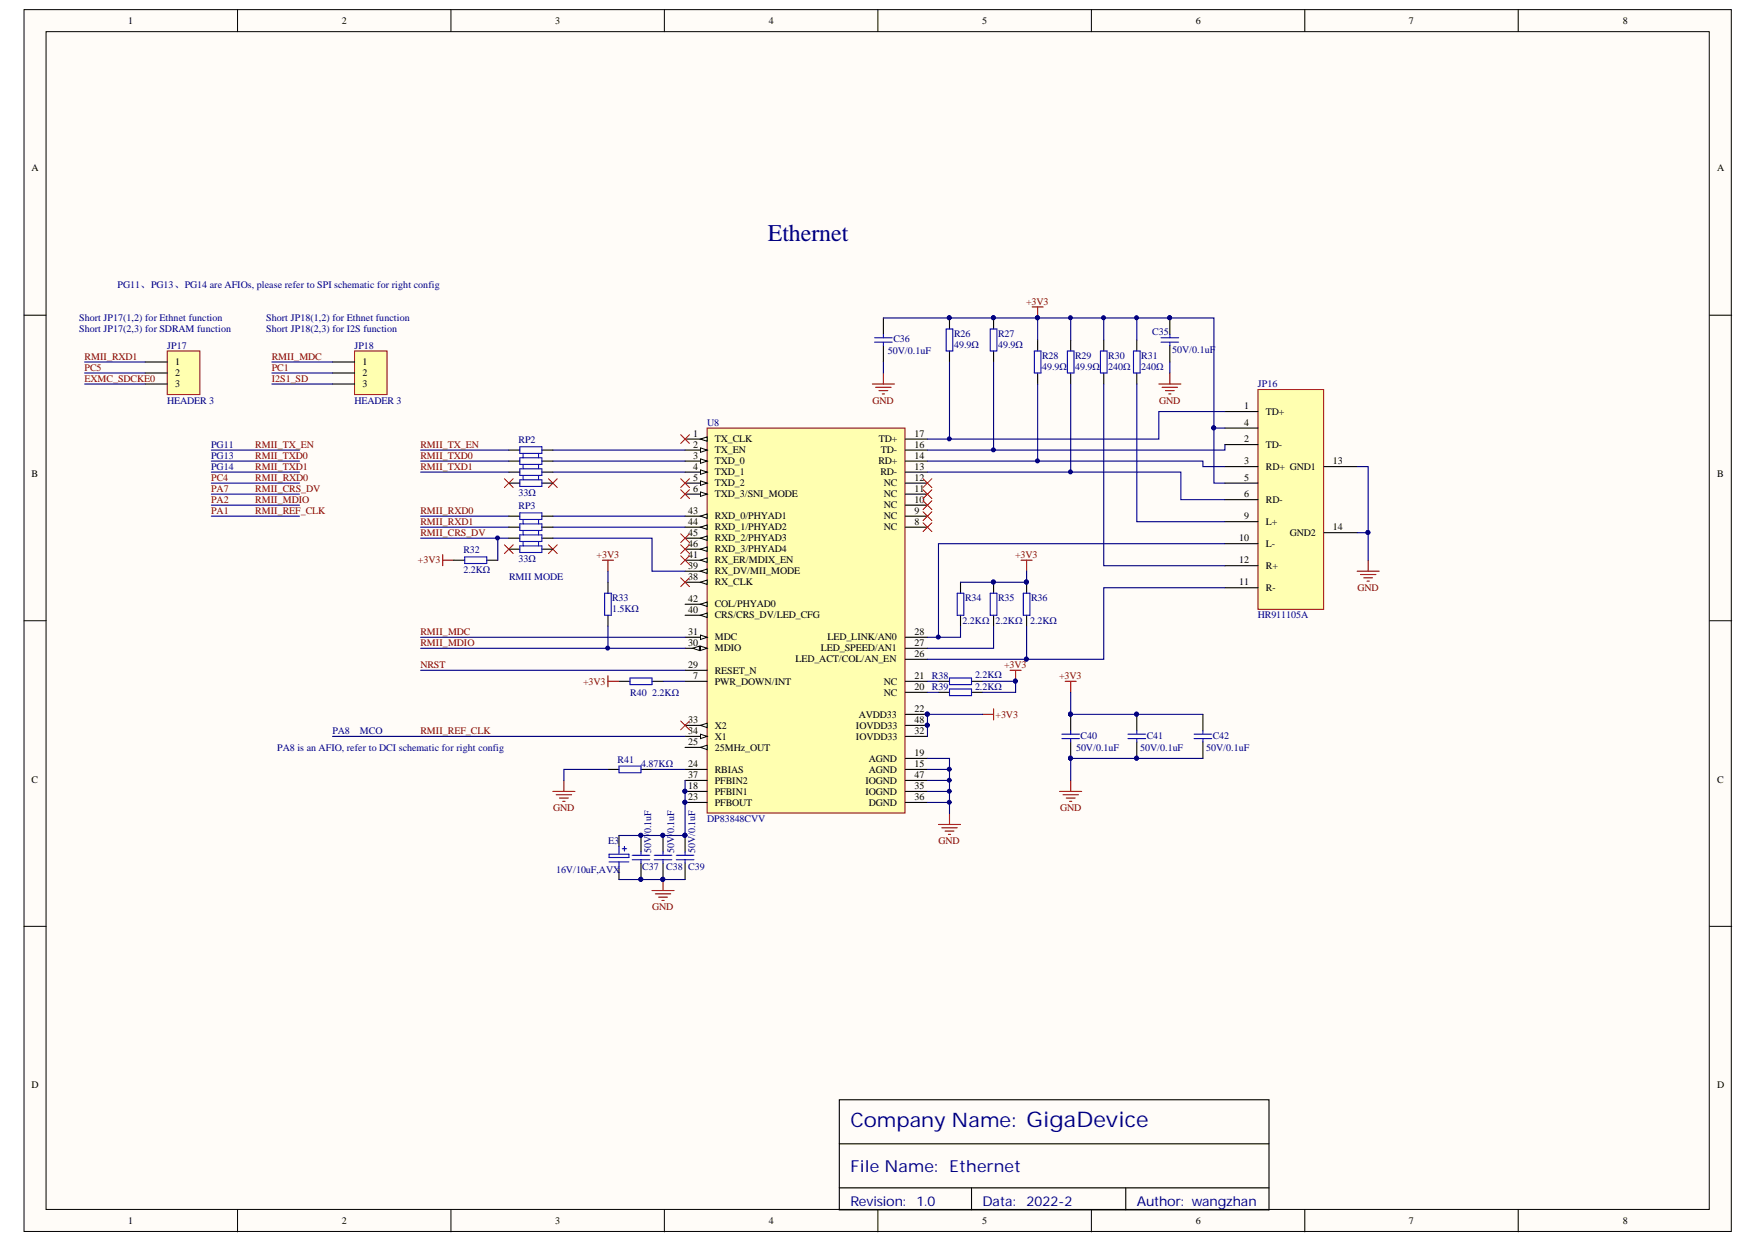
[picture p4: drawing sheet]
<svg xmlns="http://www.w3.org/2000/svg" width="297mm" height="210mm" viewBox="0 0 297 210" stroke-linecap="round" stroke-linejoin="round" font-family="sans-serif">
<defs><g id="words">
<text font-size="4.1" fill="#000080" x="129.7" y="40.7">Ethernet</text>
<text font-size="3.4" fill="#000080" x="143.7" y="190.4">Company Name: GigaDevice</text>
<text font-size="2.8" fill="#000080" x="143.7" y="198">File Name: Ethernet</text>
<g font-size="2.3" fill="#000080">
<text x="143.7" y="203.7">Revision:</text>
<text x="154.9" y="203.7">1.0</text>
<text x="166" y="203.7">Data:</text>
<text x="173.5" y="203.7">2022-2</text>
<text x="192.1" y="203.7">Author: wangzhan</text>
</g>
<g font-size="1.7">
<text x="21.7" y="4.1">1</text>
<text x="57.8" y="4.1">2</text>
<text x="93.8" y="4.1">3</text>
<text x="129.9" y="4.1">4</text>
<text x="165.9" y="4.1">5</text>
<text x="202" y="4.1">6</text>
<text x="238.1" y="4.1">7</text>
<text x="274.2" y="4.1">8</text>
<text x="5.3" y="28.9">A</text>
<text x="290.2" y="28.9">A</text>
<text x="29.6" y="61.7">1</text>
<text x="29.6" y="63.5">2</text>
<text x="29.6" y="65.4">3</text>
<text x="61.2" y="61.7">1</text>
<text x="61.2" y="63.5">2</text>
<text x="61.2" y="65.4">3</text>
<text x="210.2" y="69.1">1</text>
<text x="210.2" y="71.9">4</text>
<text x="213.9" y="70.1">TD+</text>
<text x="117.1" y="73.8">1</text>
<text x="117.1" y="75.6">2</text>
<text x="117.1" y="77.5">3</text>
<text x="120.8" y="74.7">TX_CLK</text>
<text x="120.8" y="76.6">TX_EN</text>
<text x="148.5" y="74.7">TD+</text>
<text x="148.8" y="76.6">TD-</text>
<text x="154.5" y="77.5">14</text>
<text x="154.5" y="75.6">16</text>
<text x="154.5" y="73.8">17</text>
<text x="210.2" y="74.7">2</text>
<text x="213.9" y="75.6">TD-</text>
<text x="5.3" y="80.5">B</text>
<text x="117.1" y="79.3">4</text>
<text x="117.1" y="81.2">5</text>
<text x="117.1" y="83.1">6</text>
<text x="120.8" y="78.4">TXD_0</text>
<text x="120.8" y="80.3">TXD_1</text>
<text x="120.8" y="82.1">TXD_2</text>
<text x="120.8" y="84">TXD_3/SNI_MODE</text>
<text x="148.4" y="78.4">RD+</text>
<text x="148.8" y="80.3">RD-</text>
<text x="149.4" y="84">NC</text>
<text x="149.4" y="82.1">NC</text>
<text x="154.5" y="83.1">11</text>
<text x="154.5" y="81.2">12</text>
<text x="154.5" y="79.3">13</text>
<text x="210.2" y="78.4">3</text>
<text x="210.2" y="81.2">5</text>
<text x="210.2" y="84">6</text>
<text x="213.9" y="79.3">RD+ GND1</text>
<text x="225.2" y="78.4">13</text>
<text x="290.2" y="80.5">B</text>
<text x="116.3" y="86.8">43</text>
<text x="116.3" y="88.6">44</text>
<text x="120.8" y="87.7">RXD_0/PHYAD1</text>
<text x="120.8" y="89.6">RXD_1/PHYAD2</text>
<text x="149.4" y="89.6">NC</text>
<text x="149.4" y="87.7">NC</text>
<text x="149.4" y="85.9">NC</text>
<text x="154.5" y="88.6">8</text>
<text x="154.5" y="86.8">9</text>
<text x="154.5" y="84.9">10</text>
<text x="210.2" y="87.7">9</text>
<text x="213.9" y="84.9">RD-</text>
<text x="213.9" y="88.6">L+</text>
<text x="225.2" y="89.6">14</text>
<text x="116.3" y="94.2">41</text>
<text x="116.3" y="90.5">45</text>
<text x="116.3" y="92.4">46</text>
<text x="120.8" y="95.1">RX_ER/MDIX_EN</text>
<text x="120.8" y="91.4">RXD_2/PHYAD3</text>
<text x="120.8" y="93.3">RXD_3/PHYAD4</text>
<text x="209.4" y="91.4">10</text>
<text x="209.4" y="95.1">12</text>
<text x="213.9" y="92.4">L-</text>
<text x="217.9" y="90.5">GND2</text>
<text x="116.3" y="97.9">38</text>
<text x="116.3" y="96.1">39</text>
<text x="116.3" y="101.7">42</text>
<text x="120.8" y="98.9">RX_CLK</text>
<text x="120.8" y="97">RX_DV/MII_MODE</text>
<text x="209.4" y="98.9">11</text>
<text x="213.9" y="96.1">R+</text>
<text x="213.9" y="99.8">R-</text>
<text x="116.3" y="107.2">31</text>
<text x="116.3" y="103.5">40</text>
<text x="120.8" y="104.4">CRS/CRS_DV/LED_CFG</text>
<text x="120.8" y="102.6">COL/PHYAD0</text>
<text x="154.5" y="107.2">28</text>
<text x="116.3" y="112.8">29</text>
<text x="116.3" y="109.1">30</text>
<text x="120.8" y="113.7">RESET_N</text>
<text x="120.8" y="110">MDIO</text>
<text x="120.8" y="108.2">MDC</text>
<text x="134.4" y="111.9">LED_ACT/COL/AN_EN</text>
<text x="138.7" y="110">LED_SPEED/AN1</text>
<text x="139.8" y="108.2">LED_LINK/AN0</text>
<text x="154.5" y="110.9">26</text>
<text x="154.5" y="109.1">27</text>
<text x="117.1" y="114.7">7</text>
<text x="120.8" y="115.6">PWR_DOWN/INT</text>
<text x="149.4" y="117.5">NC</text>
<text x="149.4" y="115.6">NC</text>
<text x="154.5" y="116.5">20</text>
<text x="154.5" y="114.7">21</text>
<text x="116.3" y="125.8">25</text>
<text x="116.3" y="122.1">33</text>
<text x="116.3" y="124">34</text>
<text x="120.8" y="123">X2</text>
<text x="120.8" y="124.9">X1</text>
<text x="144.6" y="124.9">IOVDD33</text>
<text x="144.6" y="123">IOVDD33</text>
<text x="145.1" y="121.2">AVDD33</text>
<text x="154.5" y="120.2">22</text>
<text x="154.5" y="124">32</text>
<text x="154.5" y="122.1">48</text>
<text x="116.3" y="129.5">24</text>
<text x="116.3" y="131.4">37</text>
<text x="120.8" y="130.5">RBIAS</text>
<text x="120.8" y="126.7">25MHz_OUT</text>
<text x="146.8" y="130.5">AGND</text>
<text x="146.8" y="128.6">AGND</text>
<text x="154.5" y="129.5">15</text>
<text x="154.5" y="127.7">19</text>
<text x="154.5" y="131.4">47</text>
<text x="5.3" y="132.2">C</text>
<text x="116.3" y="133.3">18</text>
<text x="116.3" y="135.1">23</text>
<text x="120.8" y="134.2">PFBIN1</text>
<text x="120.8" y="136">PFBOUT</text>
<text x="120.8" y="132.3">PFBIN2</text>
<text x="146.2" y="134.2">IOGND</text>
<text x="146.2" y="132.3">IOGND</text>
<text x="146.8" y="136">DGND</text>
<text x="154.5" y="133.3">35</text>
<text x="154.5" y="135.1">36</text>
<text x="290.2" y="132.2">C</text>
<text x="5.3" y="183.7">D</text>
<text x="290.2" y="183.7">D</text>
<text x="21.7" y="206.8">1</text>
<text x="57.8" y="206.8">2</text>
<text x="93.8" y="206.8">3</text>
<text x="129.9" y="206.8">4</text>
<text x="165.9" y="206.8">5</text>
<text x="202" y="206.8">6</text>
<text x="238.1" y="206.8">7</text>
<text x="274.2" y="206.8">8</text>
</g>
<g font-size="1.7" fill="#000080">
<text x="19.9" y="48.7">PG11、PG13、PG14 are AFIOs, please refer to SPI schematic for right config</text>
<text x="13.4" y="54.3">Short JP17(1,2) for Ethnet function</text>
<text x="13.4" y="56.1">Short JP17(2,3) for SDRAM function</text>
<text x="28.2" y="58.9">JP17</text>
<text x="45" y="54.3">Short JP18(1,2) for Ethnet function</text>
<text x="45" y="56.1">Short JP18(2,3) for I2S function</text>
<text x="59.9" y="58.9">JP18</text>
<text x="150" y="59.8">50V/0.1uF</text>
<text x="151" y="57.8">C36</text>
<text x="161.2" y="56.9">R26</text>
<text x="161.2" y="58.7">49.9Ω</text>
<text x="168.6" y="56.9">R27</text>
<text x="168.6" y="58.7">49.9Ω</text>
<text x="194.7" y="56.5">C35</text>
<text x="198.1" y="59.7">50V/0.1uF</text>
<text x="176.1" y="60.6">R28</text>
<text x="176.1" y="62.4">49.9Ω</text>
<text x="181.7" y="60.6">R29</text>
<text x="181.7" y="62.4">49.9Ω</text>
<text x="187.2" y="60.6">R30</text>
<text x="187.2" y="62.4">240Ω</text>
<text x="192.8" y="60.6">R31</text>
<text x="192.8" y="62.4">240Ω</text>
<text x="212.5" y="65.4">JP16</text>
<text x="28.2" y="68.2">HEADER 3</text>
<text x="59.9" y="68.2">HEADER 3</text>
<text x="119.5" y="71.9">U8</text>
<text x="35.7" y="75.6">PG11</text>
<text x="35.7" y="77.5">PG13</text>
<text x="87.6" y="74.9">RP2</text>
<text x="35.7" y="79.3">PG14</text>
<text x="87.6" y="83.8">33Ω</text>
<text x="87.6" y="86">RP3</text>
<text x="78.3" y="93.5">R32</text>
<text x="87.6" y="95">33Ω</text>
<text x="78.3" y="96.8">2.2KΩ</text>
<text x="86" y="97.9">RMII MODE</text>
<text x="103.4" y="101.5">R33</text>
<text x="163.1" y="101.5">R34</text>
<text x="168.6" y="101.5">R35</text>
<text x="174.2" y="101.5">R36</text>
<text x="103.4" y="103.3">1.5KΩ</text>
<text x="162.6" y="105.4">2.2KΩ 2.2KΩ</text>
<text x="174" y="105.4">2.2KΩ</text>
<text x="212.5" y="104.4">HR911105A</text>
<text x="106.5" y="117.5">R40</text>
<text x="110.2" y="117.5">2.2KΩ</text>
<text x="157.5" y="114.7">R38</text>
<text x="157.5" y="116.5">R39</text>
<text x="164.7" y="114.5">2.2KΩ</text>
<text x="164.7" y="116.5">2.2KΩ</text>
<text x="56.2" y="124">PA8</text>
<text x="60.8" y="124">MCO</text>
<text x="182.6" y="124.7">C40</text>
<text x="193.8" y="124.7">C41</text>
<text x="204.9" y="124.7">C42</text>
<text x="46.9" y="126.7">PA8 is an AFIO, refer to DCI schematic for right config</text>
<text x="104.4" y="128.9">R41</text>
<text x="108.3" y="129.5">4.87KΩ</text>
<text x="181.8" y="126.7">50V/0.1uF</text>
<text x="192.7" y="126.7">50V/0.1uF</text>
<text x="203.8" y="126.7">50V/0.1uF</text>
<text x="102.8" y="142.5">E3</text>
<text x="110" y="140.7" transform="rotate(-90 110 140.7)">0.1uF</text>
<text x="113.9" y="140.7" transform="rotate(-90 113.9 140.7)">0.1uF</text>
<text x="119.5" y="138.8">DP83848CVV</text>
<text x="94" y="147.4">16V/10uF,AVX</text>
<text x="108.5" y="146.9">C37</text>
<text x="110" y="144.1" transform="rotate(-90 110 144.1)">50V/</text>
<text x="112.6" y="146.9">C38</text>
<text x="113.9" y="144.1" transform="rotate(-90 113.9 144.1)">50V/</text>
<text x="116.3" y="146.9">C39</text>
<text x="117.5" y="144.1" transform="rotate(-90 117.5 144.1)">50V/0.1uF</text>
</g>
<g font-size="1.7" fill="#800000">
<text x="173.4" y="51.5">+3V3</text>
<text x="14.3" y="62.6">PC5</text>
<text x="14.3" y="60.8">RMII_RXD1</text>
<text x="14.3" y="64.5">EXMC_SDCKE0</text>
<text x="45.9" y="60.8">RMII_MDC</text>
<text x="45.9" y="62.6">PC1</text>
<text x="45.9" y="64.5">I2S1_SD</text>
<text x="147.4" y="68.2">GND</text>
<text x="195.9" y="68.2">GND</text>
<text x="43.1" y="75.6">RMII_TX_EN</text>
<text x="43.1" y="77.5">RMII_TXD0</text>
<text x="71" y="75.6">RMII_TX_EN</text>
<text x="71" y="77.5">RMII_TXD0</text>
<text x="35.7" y="81.2">PC4</text>
<text x="35.7" y="83.1">PA7</text>
<text x="43.1" y="79.3">RMII_TXD1</text>
<text x="43.1" y="81.2">RMII_RXD0</text>
<text x="43.1" y="83.1">RMII_CRS_DV</text>
<text x="71" y="79.3">RMII_TXD1</text>
<text x="35.7" y="86.8">PA1</text>
<text x="35.7" y="84.9">PA2</text>
<text x="43.1" y="84.9">RMII_MDIO</text>
<text x="43.1" y="86.8">RMII_REF_CLK</text>
<text x="71" y="86.8">RMII_RXD0</text>
<text x="71" y="88.6">RMII_RXD1</text>
<text x="70.6" y="95.1">+3V3</text>
<text x="71" y="90.5">RMII_CRS_DV</text>
<text x="100.8" y="94.2">+3V3</text>
<text x="171.5" y="94.2">+3V3</text>
<text x="229.4" y="99.8">GND</text>
<text x="71" y="107.2">RMII_MDC</text>
<text x="71" y="112.8">NRST</text>
<text x="71" y="109.1">RMII_MDIO</text>
<text x="169.7" y="112.8">+3V3</text>
<text x="98.5" y="115.6">+3V3</text>
<text x="179" y="114.7">+3V3</text>
<text x="71" y="124">RMII_REF_CLK</text>
<text x="168.2" y="121.2">+3V3</text>
<text x="93.5" y="137">GND</text>
<text x="179.1" y="137">GND</text>
<text x="158.6" y="142.5">GND</text>
<text x="110.2" y="153.7">GND</text>
</g>
</g></defs>
<g fill="#fffcf8" stroke="#000" stroke-width=".17">
<path d="M4.1 1.6h288.4v206.4h-288.4z"/>
<path d="M7.8 5.3h281v198.9h-281z"/>
</g>
<g fill="none" stroke="#000" stroke-width=".17">
<path d="M40.1 1.6v3.7M76.2 1.6v3.7M112.3 1.6v3.7M148.3 1.6v3.7M184.4 1.6v3.7M220.5 1.6v3.7M256.5 1.6v3.7M4.1 53.2h3.7M288.9 53.2h3.7M4.1 104.8h3.7M288.9 104.8h3.7M4.1 156.4h3.7"/>
<path d="M288.9 156.4h3.7M40.1 204.3v3.7M76.2 204.3v3.7M112.3 204.3v3.7M148.3 204.3v3.7M184.4 204.3v3.7M220.5 204.3v3.7M256.5 204.3v3.7"/>
</g>
<path d="M141.8 185.7h72.6v18.6h-72.6zM141.8 193.2h72.6M141.8 200.6h72.6M164.2 200.6v3.7M190.2 200.6v3.7" fill="none" stroke="#000" stroke-width=".19"/>
<path d="M119.5 72.3h33.4v65h-33.4z" fill="#ffffb0" stroke="#800000" stroke-width=".17"/>
<path d="M115.8 74.1h3.7" fill="none" stroke="#000" stroke-width=".19"/>
<path d="M118.4 74.1l1.1-.3v.7z" fill="#fffcf8"/>
<path d="M118.4 74.1l1.1-.3v.7z" fill="none" stroke="#000" stroke-width=".17"/>
<path d="M115.8 76h3.7" fill="none" stroke="#000" stroke-width=".19"/>
<path d="M118.4 75.6l1.1 .4-1.1 .4z" fill="#fffcf8"/>
<path d="M118.4 75.6l1.1 .4-1.1 .4z" fill="none" stroke="#000" stroke-width=".17"/>
<path d="M115.8 77.9h3.7" fill="none" stroke="#000" stroke-width=".19"/>
<path d="M118.4 77.5l1.1 .4-1.1 .3z" fill="#fffcf8"/>
<path d="M118.4 77.5l1.1 .4-1.1 .3z" fill="none" stroke="#000" stroke-width=".17"/>
<path d="M115.8 79.7h3.7" fill="none" stroke="#000" stroke-width=".19"/>
<path d="M118.4 79.4l1.1 .3-1.1 .4z" fill="#fffcf8"/>
<path d="M118.4 79.4l1.1 .3-1.1 .4z" fill="none" stroke="#000" stroke-width=".17"/>
<path d="M115.8 81.6h3.7" fill="none" stroke="#000" stroke-width=".19"/>
<path d="M118.4 81.2l1.1 .4-1.1 .4z" fill="#fffcf8"/>
<path d="M118.4 81.2l1.1 .4-1.1 .4z" fill="none" stroke="#000" stroke-width=".17"/>
<path d="M115.8 83.4h3.7" fill="none" stroke="#000" stroke-width=".19"/>
<path d="M118.4 83.1l1.1 .3-1.1 .4z" fill="#fffcf8"/>
<path d="M118.4 83.1l1.1 .3-1.1 .4z" fill="none" stroke="#000" stroke-width=".17"/>
<g fill="none" stroke="#000" stroke-width=".19">
<path d="M153 79.7h3.7M153 77.9h3.7M153 76h3.7M153 74.1h3.7M153 89h3.7M153 87.2h3.7M153 85.3h3.7M153 83.4h3.7M153 81.6h3.7M115.8 115.1h3.7M153 115.1h3.7M153 116.9h3.7"/>
<path d="M115.8 129.9h3.7M115.8 133.6h3.7M115.8 135.5h3.7M115.8 126.2h3.7M153 129.9h3.7M153 128.1h3.7M153 120.6h3.7"/>
</g>
<g fill="#000080" stroke="#000080" stroke-width=".17">
<circle cx="115.7" cy="133.6" r=".33"/>
<circle cx="156.7" cy="120.6" r=".33"/>
<circle cx="115.7" cy="135.5" r=".33"/>
</g>
<path d="M118.4 126.2l1.1-.4v.8z" fill="#fffcf8"/>
<path d="M118.4 126.2l1.1-.4v.8z" fill="none" stroke="#000" stroke-width=".17"/>
<path d="M115.8 109.5h3.7M115.8 113.2h3.7M153 111.3h3.7M153 109.5h3.7M153 107.6h3.7" fill="none" stroke="#000" stroke-width=".19"/>
<path d="M118.4 109.1l1.1 .4-1.1 .3z" fill="#fffcf8"/>
<path d="M118.4 109.1l1.1 .4-1.1 .3z" fill="none" stroke="#000" stroke-width=".17"/>
<path d="M117.1 109.5l1.1-.4v.7z" fill="#fffcf8"/>
<path d="M117.1 109.5l1.1-.4v.7z" fill="none" stroke="#000" stroke-width=".17"/>
<path d="M115.8 107.6h3.7" fill="none" stroke="#000" stroke-width=".19"/>
<path d="M118.4 107.2l1.1 .4-1.1 .4z" fill="#fffcf8"/>
<path d="M118.4 107.2l1.1 .4-1.1 .4z" fill="none" stroke="#000" stroke-width=".17"/>
<path d="M115.8 122.5h3.7M153 124.4h3.7" fill="none" stroke="#000" stroke-width=".19"/>
<path d="M118.4 122.5l1.1-.4v.8z" fill="#fffcf8"/>
<path d="M118.4 122.5l1.1-.4v.8z" fill="none" stroke="#000" stroke-width=".17"/>
<path d="M115.8 124.4h3.7" fill="none" stroke="#000" stroke-width=".19"/>
<path d="M118.4 124l1.1 .4-1.1 .3z" fill="#fffcf8"/>
<path d="M118.4 124l1.1 .4-1.1 .3z" fill="none" stroke="#000" stroke-width=".17"/>
<path d="M115.8 98.3h3.7M115.8 131.8h3.7M153 133.6h3.7M153 135.5h3.7" fill="none" stroke="#000" stroke-width=".19"/>
<path d="M118.4 98.3l1.1-.4v.8z" fill="#fffcf8"/>
<path d="M118.4 98.3l1.1-.4v.8z" fill="none" stroke="#000" stroke-width=".17"/>
<path d="M115.8 96.5h3.7" fill="none" stroke="#000" stroke-width=".19"/>
<path d="M118.4 96.5l1.1-.4v.7z" fill="#fffcf8"/>
<path d="M118.4 96.5l1.1-.4v.7z" fill="none" stroke="#000" stroke-width=".17"/>
<path d="M115.8 103.9h3.7" fill="none" stroke="#000" stroke-width=".19"/>
<path d="M118.4 103.9l1.1-.4v.8z" fill="#fffcf8"/>
<path d="M118.4 103.9l1.1-.4v.8z" fill="none" stroke="#000" stroke-width=".17"/>
<path d="M115.8 94.6h3.7" fill="none" stroke="#000" stroke-width=".19"/>
<path d="M118.4 94.6l1.1-.4v.8z" fill="#fffcf8"/>
<path d="M118.4 94.6l1.1-.4v.8z" fill="none" stroke="#000" stroke-width=".17"/>
<path d="M115.8 102h3.7" fill="none" stroke="#000" stroke-width=".19"/>
<path d="M118.4 102l1.1-.3v.7z" fill="#fffcf8"/>
<path d="M118.4 102l1.1-.3v.7z" fill="none" stroke="#000" stroke-width=".17"/>
<path d="M115.8 87.2h3.7" fill="none" stroke="#000" stroke-width=".19"/>
<path d="M118.4 87.2l1.1-.4v.7z" fill="#fffcf8"/>
<path d="M118.4 87.2l1.1-.4v.7z" fill="none" stroke="#000" stroke-width=".17"/>
<path d="M115.8 89h3.7" fill="none" stroke="#000" stroke-width=".19"/>
<path d="M118.4 89l1.1-.3v.7z" fill="#fffcf8"/>
<path d="M118.4 89l1.1-.3v.7z" fill="none" stroke="#000" stroke-width=".17"/>
<path d="M115.8 90.9h3.7" fill="none" stroke="#000" stroke-width=".19"/>
<path d="M118.4 90.9l1.1-.4v.8z" fill="#fffcf8"/>
<path d="M118.4 90.9l1.1-.4v.8z" fill="none" stroke="#000" stroke-width=".17"/>
<path d="M115.8 92.7h3.7" fill="none" stroke="#000" stroke-width=".19"/>
<path d="M118.4 92.7l1.1-.3v.7z" fill="#fffcf8"/>
<path d="M118.4 92.7l1.1-.3v.7z" fill="none" stroke="#000" stroke-width=".17"/>
<g fill="none" stroke="#000" stroke-width=".19">
<path d="M76.7 94.6h1.8M82.2 94.6h1.9M102.7 98.3v1.9M162.3 98.3v1.9M167.9 98.3v1.9M173.5 98.3v1.9M102.7 103.9v1.9M104.6 115.1h1.8M110.2 115.1h1.8M158.6 115.1h1.8M158.6 116.9h1.8M162.3 103.9v1.9"/>
<path d="M164.2 115.1h1.8M164.2 116.9h1.8M167.9 103.9v1.9M173.5 103.9v1.9M102.7 129.9h1.9M108.3 129.9h1.9M153 131.8h3.7M153 122.5h3.7M104.6 141.1v1.8M104.6 146.7v1.8M108.3 141.1v2.8M108.3 145.7v2.8"/>
<path d="M112 141.1v2.8M112 145.7v2.8M115.8 141.1v2.8M115.8 145.7v2.8"/>
</g>
<g fill="#000080" stroke="#000080" stroke-width=".17">
<circle cx="156.7" cy="122.5" r=".33"/>
<circle cx="115.7" cy="133.6" r=".33"/>
<circle cx="156.7" cy="120.6" r=".33"/>
<circle cx="115.7" cy="135.5" r=".33"/>
<circle cx="84.1" cy="90.8" r=".33"/>
<circle cx="102.7" cy="109.4" r=".33"/>
<circle cx="108.3" cy="141.1" r=".33"/>
<circle cx="108.3" cy="148.5" r=".33"/>
<circle cx="112" cy="148.5" r=".33"/>
<circle cx="112" cy="141.1" r=".33"/>
<circle cx="115.7" cy="141.1" r=".33"/>
<circle cx="160.4" cy="129.9" r=".33"/>
<circle cx="160.4" cy="131.8" r=".33"/>
<circle cx="160.4" cy="133.6" r=".33"/>
<circle cx="160.4" cy="135.5" r=".33"/>
<circle cx="171.5" cy="115" r=".33"/>
<circle cx="167.8" cy="98.3" r=".33"/>
<circle cx="173.4" cy="98.3" r=".33"/>
<circle cx="173.4" cy="111.3" r=".33"/>
</g>
<g fill="none" stroke="#f00" stroke-width=".17">
<path d="M115 73.4l1.5 1.5M116.5 73.4l-1.5 1.5M115 82.7l1.5 1.5M115 80.8l1.5 1.5M115 90.1l1.5 1.5M115 92l1.5 1.5M115 93.9l1.5 1.4M115 97.6l1.5 1.5M116.5 82.7l-1.5 1.5M116.5 80.8l-1.5 1.5M116.5 90.1l-1.5 1.5M116.5 92l-1.5 1.5"/>
<path d="M116.5 93.9l-1.5 1.4M116.5 97.6l-1.5 1.5M156 88.3l1.5 1.5M156 86.4l1.5 1.5M156 84.6l1.5 1.4M156 82.7l1.5 1.5M156 80.8l1.5 1.5M157.5 88.3l-1.5 1.5M157.5 86.4l-1.5 1.5M157.5 84.6l-1.5 1.4M157.5 82.7l-1.5 1.5M157.5 80.8l-1.5 1.5"/>
<path d="M115 121.7l1.5 1.5M116.5 121.7l-1.5 1.5"/>
</g>
<g fill="none" stroke="#000080" stroke-width=".19">
<path d="M71.1 79.7h14.9M71.1 77.9h14.9M71.1 76h14.9M93.4 79.7h22.4M93.4 77.9h22.4M93.4 76h22.4M71.1 87.2h14.9M71.1 89h14.9M71.1 90.9h14.9M84.1 90.9v3.7M93.4 90.9h16.8v5.6h5.6M93.4 87.2h22.4"/>
<path d="M93.4 89h22.4M102.7 96.5v1.8M173.5 96.5v1.8h-11.2M71.1 107.6h44.7M71.1 113.2h44.7M71.1 109.5h44.7M102.7 105.8v3.7M156.7 116.9h1.9M156.7 115.1h1.9M162.3 105.8v1.8h-5.6M166 115.1h5.6v1.8h-5.6M167.9 105.8v3.7h-11.2"/>
<path d="M173.5 105.8v5.5h-16.8M102.7 129.9h-7.4v1.9M110.2 129.9h5.6M156.7 128.1h3.7v9.3M156.7 129.9h3.7M156.7 131.8h3.7M156.7 133.6h3.7M156.7 135.5h3.7M166 120.6h-9.3v3.8M104.6 148.5h11.2"/>
</g>
<g fill="none" stroke="#800000" stroke-width=".19">
<path d="M74.8 93.7v1.8M74.8 94.6h1.9M101.8 94.6h1.9M102.7 94.6v1.9M172.5 94.6h1.9M173.5 94.6v1.9M102.7 114.1v1.9M102.7 115.1h1.9M167.9 119.7v1.9M170.7 113.2h1.8M171.6 113.2v1.9M93.4 133.6h3.7"/>
<path d="M94 134.2h2.6M94.5 134.8h1.5M95.1 135.3h.4M95.3 131.8v1.8M158.6 139.2h3.7M159.1 139.8h2.6M160.4 137.4v1.8M166 120.6h1.9M110.2 150.4h3.7M110.7 150.9h2.6M111.3 151.5h1.5M111.8 152.1h.4"/>
<path d="M112 148.5v1.9M159.7 140.3h1.5M160.2 140.9h.4"/>
</g>
<g fill="none" stroke="#00f" stroke-width=".19">
<path d="M78.5 94h3.7v1.2h-3.7zM102.2 100.2h1.1v3.7h-1.1zM106.4 114.5h3.8v1.1h-3.8zM160.4 114.5h3.8v1.1h-3.8zM160.4 116.4h3.8v1.1h-3.8zM161.7 100.2h1.2v3.7h-1.2zM167.3 100.2h1.1v3.7h-1.1zM172.9 100.2h1.1v3.7h-1.1zM104.6 129.4h3.7v1.1h-3.7zM102.9 144.2h3.4v.6h-3.4zM102.9 145.6h3.4M104.6 142.9v1.3"/>
<path d="M104.6 145.6v1.1M105.1 143.3h.8M105.5 142.9v.8M106.8 145.2h3M106.8 144.4h3M108.3 143.9v.5M108.3 145.2v.5M110.5 145.2h3M110.5 144.4h3M112 143.9v.5M112 145.2v.5M114.3 145.2h2.9"/>
<path d="M114.3 144.4h2.9M115.8 143.9v.5M115.8 145.2v.5"/>
</g>
<path d="M212.6 65.8h11v37.1h-11z" fill="#ffffb0" stroke="#800000" stroke-width=".17"/>
<g fill="none" stroke="#000" stroke-width=".19">
<path d="M149.3 53.7v2.8M149.3 58.3v2.8M160.4 53.7v1.9M160.4 59.3v1.8M167.9 53.7v1.9M167.9 59.3v1.8M175.3 57.4v1.9M180.9 57.4v1.9M186.5 57.4v1.9M192.1 57.4v1.9M197.7 53.7v2.8M197.7 58.3v2.8"/>
<path d="M86 79.7h1.8M86 77.9h1.8M86 76h1.8M91.6 79.7h1.8M91.6 77.9h1.8M91.6 76h1.8M175.3 63v1.8M180.9 63v1.8M186.5 63v1.8M192.1 63v1.8M207 69.5h5.6M207 72.3h5.6"/>
<path d="M207 75.1h5.6M207 78.8h5.6M223.7 78.8h5.6M86 81.6h1.8M86 87.2h1.8M86 89h1.8M86 90.9h1.8M86 92.7h1.8M91.6 81.6h1.8M91.6 87.2h1.8M91.6 89h1.8M91.6 90.9h1.8"/>
<path d="M91.6 92.7h1.8M207 81.6h5.6M207 84.4h5.6M207 88.1h5.6M207 91.8h5.6M207 95.5h5.6M207 99.2h5.6M223.7 90h5.6M180.9 120.6v2.8M180.9 125.3v2.8M192.1 120.6v2.8M192.1 125.3v2.8"/>
<path d="M203.2 120.6v2.8M203.2 125.3v2.8"/>
</g>
<g fill="none" stroke="#800000" stroke-width=".19">
<path d="M174.4 51.8h1.9M175.3 51.8v1.9M147.4 64.8h3.7M148 65.4h2.6M148.5 66h1.5M149.1 66.5h.3M149.3 63v1.8M195.8 64.8h3.7M196.4 65.4h2.6M196.9 66h1.5M197.5 66.5h.3M197.7 63v1.8"/>
<path d="M229.3 96.5h3.7M229.9 97h2.6M230.4 97.6h1.5M231 98.1h.4M231.2 94.6v1.9M180 115.1h1.8M180.9 115.1v1.8M179 133.6h3.8M179.6 134.2h2.6M180.2 134.8h1.5M180.7 135.3h.4M180.9 131.8v1.8"/>
</g>
<g fill="none" stroke="#000080" stroke-width=".19">
<path d="M149.3 53.7h55.8v18.6h1.9M175.3 53.7v3.7M180.9 53.7v3.7M186.5 53.7v3.7M192.1 53.7v3.7M35.7 76h14.9M35.7 77.9h14.9M35.7 79.7h14.9M149.3 61.1v1.9M156.7 79.7h42.8v4.7h7.5M156.7 77.9h46.5v.9h3.8M160.4 61.1v13"/>
<path d="M167.9 61.1v14.9M175.3 64.8v13.1M180.9 64.8v14.9M186.5 64.8v30.7h20.5M192.1 64.8v23.3h14.9M197.7 61.1v1.9M205.1 72.3v9.3h1.9M207 69.5h-11.2v4.6h-39.1M207 75.1v.9h-50.3M229.3 78.8h1.9v11.2h-1.9M35.7 81.6h14.9M35.7 83.4h14.9"/>
<path d="M35.7 85.3h14.9M35.7 87.2h14.9M207 91.8h-48.4v15.8M207 99.2h-20.5v12.1h-13M231.2 90v4.6M180.9 116.9v3.7h22.3M56.2 124.4h59.6M115.8 131.8v9.3h-11.2M203.2 128.1h-22.3v3.7"/>
</g>
<g fill="#000080" stroke="#000080" stroke-width=".17">
<circle cx="231.1" cy="89.9" r=".33"/>
<circle cx="175.3" cy="53.7" r=".33"/>
<circle cx="160.4" cy="53.7" r=".33"/>
<circle cx="167.8" cy="53.7" r=".33"/>
<circle cx="160.4" cy="74.1" r=".33"/>
<circle cx="167.8" cy="76" r=".33"/>
<circle cx="197.6" cy="53.7" r=".33"/>
<circle cx="175.3" cy="77.8" r=".33"/>
<circle cx="180.9" cy="79.7" r=".33"/>
<circle cx="180.9" cy="53.7" r=".33"/>
<circle cx="186.5" cy="53.7" r=".33"/>
<circle cx="192" cy="53.7" r=".33"/>
<circle cx="205.1" cy="72.2" r=".33"/>
<circle cx="158.5" cy="107.6" r=".33"/>
<circle cx="173.4" cy="111.3" r=".33"/>
<circle cx="180.9" cy="128" r=".33"/>
<circle cx="180.9" cy="120.6" r=".33"/>
<circle cx="192" cy="128" r=".33"/>
<circle cx="192" cy="120.6" r=".33"/>
<circle cx="115.7" cy="141.1" r=".33"/>
</g>
<g fill="none" stroke="#00f" stroke-width=".19">
<path d="M147.8 57h3M147.8 57.8h3M149.3 56.5v.5M149.3 57.8v.5M159.9 55.6h1.1v3.7h-1.1zM167.3 55.6h1.1v3.7h-1.1zM174.8 59.3h1.1v3.7h-1.1zM180.3 59.3h1.2v3.7h-1.2zM185.9 59.3h1.2v3.7h-1.2zM191.5 59.3h1.1v3.7h-1.1zM196.2 57h3M196.2 57.8h3"/>
<path d="M197.7 56.5v.5M197.7 57.8v.5M87.8 75.4h3.8v1.2h-3.8zM87.8 77.3h3.8v1.1h-3.8zM87.8 79.2h3.8v1.1h-3.8zM88.4 76.6v.7M88.4 78.4v.8M91 76.6v.7M91 78.4v.8M87.8 81h3.8v1.1h-3.8zM87.8 86.6h3.8v1.1h-3.8zM87.8 88.5h3.8v1.1h-3.8z"/>
<path d="M87.8 90.3h3.8v1.1h-3.8zM87.8 92.2h3.8v1.1h-3.8zM88.4 80.3v.7M88.4 87.7v.8M88.4 89.6v.7M88.4 91.4v.8M91 80.3v.7M91 87.7v.8M91 89.6v.7M91 91.4v.8M179.4 124h3M179.4 124.7h3"/>
<path d="M180.9 123.4v.6M180.9 124.7v.6M190.6 124h3M190.6 124.7h3M192.1 123.4v.6M192.1 124.7v.6M201.8 124h2.9M201.8 124.7h2.9M203.2 123.4v.6M203.2 124.7v.6"/>
</g>
<path d="M85.2 80.8l1.5 1.5M85.2 92l1.5 1.5M86.7 80.8l-1.5 1.5M86.7 92l-1.5 1.5M92.7 80.8l1.5 1.5M92.7 92l1.5 1.5M94.2 80.8l-1.5 1.5M94.2 92l-1.5 1.5" fill="none" stroke="#f00" stroke-width=".17"/>
<path d="M28.3 59.3h5.5v7.3h-5.5z" fill="#ffffb0" stroke="#800000" stroke-width=".17"/>
<path d="M24.5 61.1h3.8M24.5 63h3.8M24.5 64.8h3.8" fill="none" stroke="#000" stroke-width=".19"/>
<path d="M14.3 61.1h10.2" fill="none" stroke="#000080" stroke-width=".19"/>
<path d="M59.9 59.3h5.5v7.3h-5.5z" fill="#ffffb0" stroke="#800000" stroke-width=".17"/>
<path d="M56.2 61.1h3.7M56.2 63h3.7M56.2 64.8h3.7" fill="none" stroke="#000" stroke-width=".19"/>
<path d="M14.3 63h10.2M14.3 64.8h10.2M45.9 61.1h10.3M45.9 63h10.3M45.9 64.8h10.3M112 115.1h3.8" fill="none" stroke="#000080" stroke-width=".19"/>
<use href="#words"/>
</svg>
